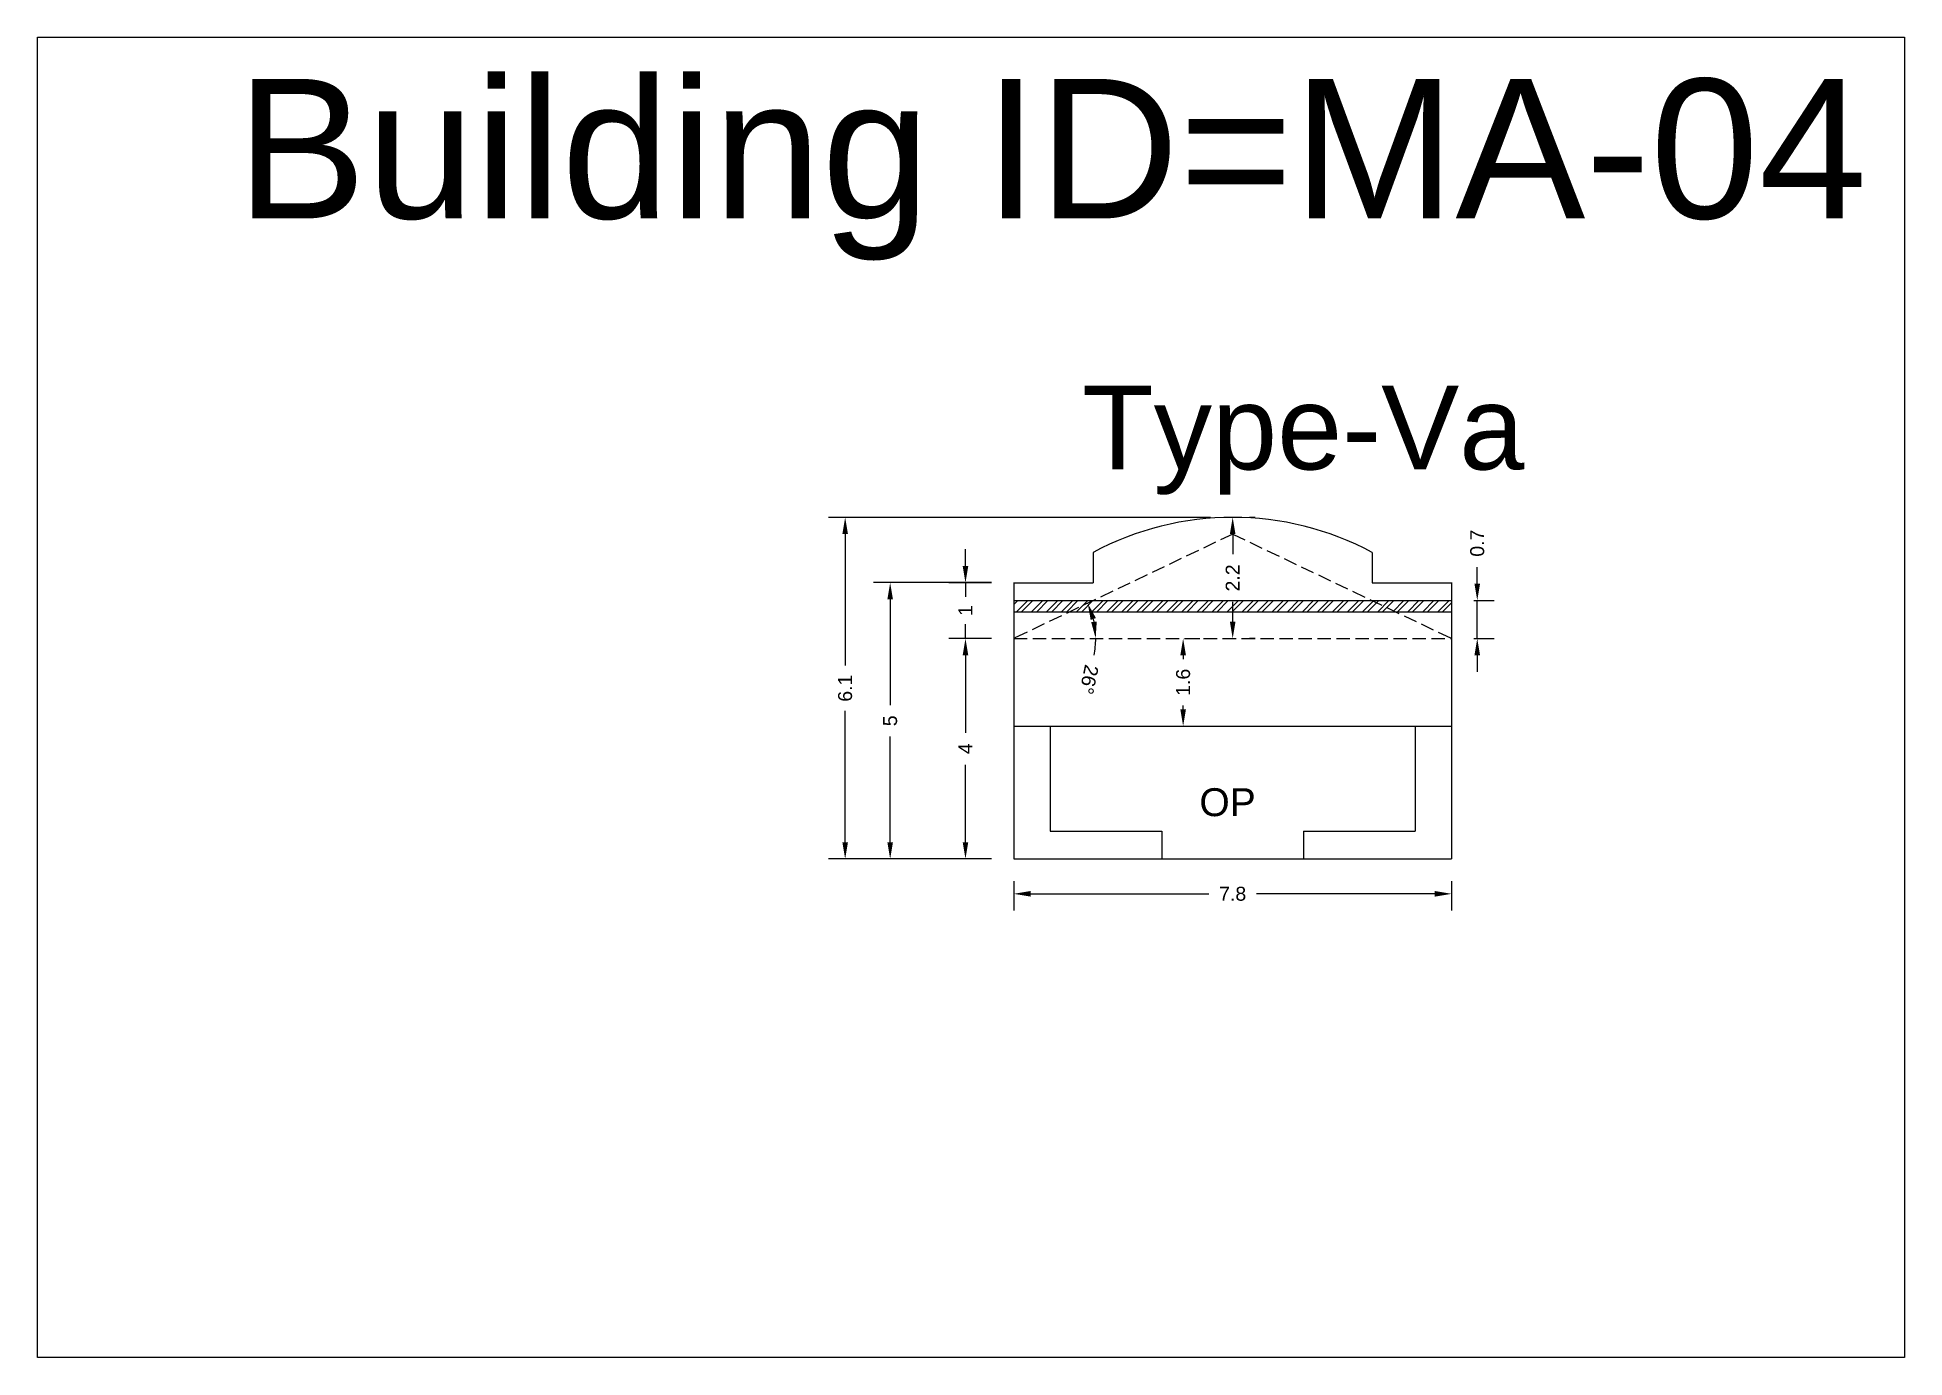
# Model space of a CAD drawing. Header units: metres. Extents: x 3416649 to 3417100, y -6712966 to -6712690.
# Drawn here: x 3416777.15 to 3416810.59, y -6712713.74 to -6712690.08 of the extents above; entities that cross this region are included whole.
import ezdxf

# ---------------------------------------------------------------- set-up
doc = ezdxf.new("R2010")
doc.units = ezdxf.units.M
doc.linetypes.add('ACAD_ISO02W100', pattern=[15, 12, -3])
doc.layers.add('Dotted', color=7, linetype='ACAD_ISO02W100', plot=False)
doc.styles.get("Standard").update_dxf_attribs({"font": 'arial.ttf'})
doc.dimstyles.new('ISO-25', dxfattribs={"dimtxt": 0.25, "dimasz": 0.3, "dimexe": 0.3, "dimexo": 0.4, "dimgap": 0.2, "dimtad": 0, "dimdec": 1, "dimdsep": 46, "dimtxsty": 'Standard', "dimcen": 2.5, "dimadec": 0, "dimazin": 0, "dimtfac": 1, "dimtdec": 1, "dimtmove": 0, "dimatfit": 3, "dimfxl": 1, "dimarcsym": 0})

# ---------------------------------------------------------------- blocks, each defined once
blk = doc.blocks.new('*D27')
at = {"color": 0, "lineweight": -2, "transparency": 16777216}
for start, end in [(11.7411, 13.762), (348.2589, 360)]:
    blk.add_arc((3416794.636, -6712700.853), 1.467, start, end, dxfattribs=at)
at = {"color": 0, "transparency": 16777216}
for points in [[(3416796.013, -6712700.521), (3416796.107, -6712700.487), (3416795.959, -6712700.222)], [(3416796.121, -6712700.55), (3416796.022, -6712700.56), (3416796.102, -6712700.853)]]:
    blk.add_solid(points, dxfattribs=at)
at = {"layer": 'Defpoints', "color": 0, "transparency": 16777216}
for p in [(3416798.556, -6712698.983), (3416796.038, -6712700.424), (3416794.636, -6712700.853), (3416794.636, -6712700.853), (3416802.476, -6712700.853)]:
    blk.add_point(p, dxfattribs=at)
at = {"color": 0, "transparency": 16777216, "insert": (3416795.981, -6712701.589), "char_height": 0.25, "attachment_point": 5, "rotation": 258.2589}
blk.add_mtext('26°', dxfattribs=at)
blk = doc.blocks.new('*D28')
at = {"color": 0, "lineweight": -2, "transparency": 16777216}
for p, q in [((3416794.236, -6712700.853), (3416793.47, -6712700.853)), ((3416793.77, -6712701.153), (3416793.77, -6712702.542)), ((3416793.77, -6712704.503), (3416793.77, -6712703.115)), ((3416794.236, -6712704.803), (3416793.47, -6712704.803))]:
    blk.add_line(p, q, dxfattribs=at)
at = {"color": 0, "transparency": 16777216}
for points in [[(3416793.72, -6712701.153), (3416793.82, -6712701.153), (3416793.77, -6712700.853)], [(3416793.72, -6712704.503), (3416793.82, -6712704.503), (3416793.77, -6712704.803)]]:
    blk.add_solid(points, dxfattribs=at)
at = {"layer": 'Defpoints', "color": 0, "transparency": 16777216}
for p in [(3416793.77, -6712700.853), (3416794.636, -6712700.853), (3416794.636, -6712704.803)]:
    blk.add_point(p, dxfattribs=at)
at = {"color": 0, "transparency": 16777216, "insert": (3416793.77, -6712702.828), "char_height": 0.25, "attachment_point": 5, "rotation": 90}
blk.add_mtext('4', dxfattribs=at)
blk = doc.blocks.new('*D29')
at = {"color": 0, "lineweight": -2, "transparency": 16777216}
for p, q in [((3416793.77, -6712699.553), (3416793.77, -6712699.253)), ((3416794.236, -6712699.853), (3416793.47, -6712699.853)), ((3416793.77, -6712699.853), (3416793.77, -6712700.107)), ((3416793.77, -6712700.853), (3416793.77, -6712700.599)), ((3416794.236, -6712700.853), (3416793.47, -6712700.853)), ((3416793.77, -6712701.153), (3416793.77, -6712701.453))]:
    blk.add_line(p, q, dxfattribs=at)
at = {"color": 0, "transparency": 16777216}
for points in [[(3416793.72, -6712699.553), (3416793.82, -6712699.553), (3416793.77, -6712699.853)], [(3416793.72, -6712701.153), (3416793.82, -6712701.153), (3416793.77, -6712700.853)]]:
    blk.add_solid(points, dxfattribs=at)
at = {"layer": 'Defpoints', "color": 0, "transparency": 16777216}
for p in [(3416793.77, -6712699.853), (3416794.636, -6712699.853), (3416794.636, -6712700.853)]:
    blk.add_point(p, dxfattribs=at)
at = {"color": 0, "transparency": 16777216, "insert": (3416793.77, -6712700.353), "char_height": 0.25, "attachment_point": 5, "rotation": 90}
blk.add_mtext('1', dxfattribs=at)
blk = doc.blocks.new('*D30')
at = {"color": 0, "lineweight": -2, "transparency": 16777216}
for p, q in [((3416798.956, -6712698.683), (3416798.856, -6712698.683)), ((3416798.556, -6712698.983), (3416798.556, -6712699.34)), ((3416798.556, -6712700.553), (3416798.556, -6712700.196)), ((3416798.956, -6712700.853), (3416798.856, -6712700.853))]:
    blk.add_line(p, q, dxfattribs=at)
at = {"color": 0, "transparency": 16777216}
for points in [[(3416798.506, -6712698.983), (3416798.606, -6712698.983), (3416798.556, -6712698.683)], [(3416798.506, -6712700.553), (3416798.606, -6712700.553), (3416798.556, -6712700.853)]]:
    blk.add_solid(points, dxfattribs=at)
at = {"layer": 'Defpoints', "color": 0, "transparency": 16777216}
for p in [(3416798.556, -6712698.683), (3416798.556, -6712700.853), (3416798.556, -6712700.853)]:
    blk.add_point(p, dxfattribs=at)
at = {"color": 0, "transparency": 16777216, "insert": (3416798.556, -6712699.768), "char_height": 0.25, "attachment_point": 5, "rotation": 90}
blk.add_mtext('2.2', dxfattribs=at)
blk = doc.blocks.new('*D31')
at = {"color": 0, "lineweight": -2, "transparency": 16777216}
for p, q in [((3416794.636, -6712705.203), (3416794.636, -6712705.728)), ((3416802.476, -6712705.203), (3416802.476, -6712705.728)), ((3416794.936, -6712705.428), (3416798.129, -6712705.428)), ((3416802.176, -6712705.428), (3416798.983, -6712705.428))]:
    blk.add_line(p, q, dxfattribs=at)
at = {"color": 0, "transparency": 16777216}
for points in [[(3416794.936, -6712705.378), (3416794.936, -6712705.478), (3416794.636, -6712705.428)], [(3416802.176, -6712705.378), (3416802.176, -6712705.478), (3416802.476, -6712705.428)]]:
    blk.add_solid(points, dxfattribs=at)
at = {"layer": 'Defpoints', "color": 0, "transparency": 16777216}
for p in [(3416794.636, -6712704.803), (3416802.476, -6712704.803), (3416802.476, -6712705.428)]:
    blk.add_point(p, dxfattribs=at)
at = {"color": 0, "transparency": 16777216, "insert": (3416798.556, -6712705.428), "char_height": 0.25, "attachment_point": 5}
blk.add_mtext('7.8', dxfattribs=at)
blk = doc.blocks.new('*D32')
at = {"color": 0, "lineweight": -2, "transparency": 16777216}
for p, q in [((3416794.236, -6712699.852), (3416792.121, -6712699.852)), ((3416792.421, -6712700.152), (3416792.421, -6712702.045)), ((3416792.421, -6712704.503), (3416792.421, -6712702.611)), ((3416794.236, -6712704.803), (3416792.121, -6712704.803))]:
    blk.add_line(p, q, dxfattribs=at)
at = {"color": 0, "transparency": 16777216}
for points in [[(3416792.371, -6712700.152), (3416792.471, -6712700.152), (3416792.421, -6712699.852)], [(3416792.371, -6712704.503), (3416792.471, -6712704.503), (3416792.421, -6712704.803)]]:
    blk.add_solid(points, dxfattribs=at)
at = {"layer": 'Defpoints', "color": 0, "transparency": 16777216}
for p in [(3416792.421, -6712699.852), (3416794.636, -6712699.852), (3416794.636, -6712704.803)]:
    blk.add_point(p, dxfattribs=at)
at = {"color": 0, "transparency": 16777216, "insert": (3416792.421, -6712702.328), "char_height": 0.25, "attachment_point": 5, "rotation": 90}
blk.add_mtext('5', dxfattribs=at)
blk = doc.blocks.new('*D33')
at = {"color": 0, "lineweight": -2, "transparency": 16777216}
for p, q in [((3416798.156, -6712698.683), (3416791.315, -6712698.683)), ((3416791.615, -6712698.983), (3416791.615, -6712701.339)), ((3416791.615, -6712704.503), (3416791.615, -6712702.147)), ((3416794.236, -6712704.803), (3416791.315, -6712704.803))]:
    blk.add_line(p, q, dxfattribs=at)
at = {"color": 0, "transparency": 16777216}
for points in [[(3416791.565, -6712698.983), (3416791.665, -6712698.983), (3416791.615, -6712698.683)], [(3416791.565, -6712704.503), (3416791.665, -6712704.503), (3416791.615, -6712704.803)]]:
    blk.add_solid(points, dxfattribs=at)
at = {"layer": 'Defpoints', "color": 0, "transparency": 16777216}
for p in [(3416791.615, -6712698.683), (3416798.556, -6712698.683), (3416794.636, -6712704.803)]:
    blk.add_point(p, dxfattribs=at)
at = {"color": 0, "transparency": 16777216, "insert": (3416791.615, -6712701.743), "char_height": 0.25, "attachment_point": 5, "rotation": 90}
blk.add_mtext('6.1', dxfattribs=at)
blk = doc.blocks.new('*D34')
at = {"color": 0, "lineweight": -2, "transparency": 16777216}
for p, q in [((3416797.696, -6712700.853), (3416797.969, -6712700.853)), ((3416797.669, -6712701.153), (3416797.669, -6712701.222)), ((3416797.669, -6712702.123), (3416797.669, -6712702.054)), ((3416797.696, -6712702.423), (3416797.969, -6712702.423))]:
    blk.add_line(p, q, dxfattribs=at)
at = {"color": 0, "transparency": 16777216}
for points in [[(3416797.619, -6712701.153), (3416797.719, -6712701.153), (3416797.669, -6712700.853)], [(3416797.619, -6712702.123), (3416797.719, -6712702.123), (3416797.669, -6712702.423)]]:
    blk.add_solid(points, dxfattribs=at)
at = {"layer": 'Defpoints', "color": 0, "transparency": 16777216}
for p in [(3416797.296, -6712700.853), (3416797.669, -6712700.853), (3416797.296, -6712702.423)]:
    blk.add_point(p, dxfattribs=at)
at = {"color": 0, "transparency": 16777216, "insert": (3416797.669, -6712701.638), "char_height": 0.25, "attachment_point": 5, "rotation": 90}
blk.add_mtext('1.6', dxfattribs=at)
blk = doc.blocks.new('*D35')
at = {"color": 0, "lineweight": -2, "transparency": 16777216}
for p, q in [((3416802.937, -6712699.873), (3416802.937, -6712699.573)), ((3416802.876, -6712700.173), (3416803.237, -6712700.173)), ((3416802.937, -6712700.853), (3416802.937, -6712700.173)), ((3416802.876, -6712700.853), (3416803.237, -6712700.853)), ((3416802.937, -6712701.153), (3416802.937, -6712701.453))]:
    blk.add_line(p, q, dxfattribs=at)
at = {"color": 0, "transparency": 16777216}
for points in [[(3416802.887, -6712699.873), (3416802.987, -6712699.873), (3416802.937, -6712700.173)], [(3416802.887, -6712701.153), (3416802.987, -6712701.153), (3416802.937, -6712700.853)]]:
    blk.add_solid(points, dxfattribs=at)
at = {"layer": 'Defpoints', "color": 0, "transparency": 16777216}
for p in [(3416802.476, -6712700.173), (3416802.937, -6712700.173), (3416802.476, -6712700.853)]:
    blk.add_point(p, dxfattribs=at)
at = {"color": 0, "transparency": 16777216, "insert": (3416802.937, -6712699.145), "char_height": 0.25, "attachment_point": 5, "rotation": 90}
blk.add_mtext('0.7', dxfattribs=at)

msp = doc.modelspace()

# ---------------------------------------------------------------- hatches: boundary and pattern name
h = msp.add_hatch()
h.set_pattern_fill('ANSI32', color=256, scale=0.02)
h.set_pattern_definition([(45, (0, 0), (-0.134703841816, 0.134703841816), []), (45, (0.0898, 0), (-0.134703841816, 0.134703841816), [])])
h.paths.add_polyline_path([(3416802.476, -6712700.173), (3416794.636, -6712700.173), (3416794.636, -6712700.373), (3416802.476, -6712700.373)])

# ---------------------------------------------------------------- linework, layer by layer
msp.add_lwpolyline([(3416777.146, -6712690.082), (3416810.592, -6712690.082), (3416810.592, -6712713.738), (3416777.146, -6712713.738)], close=True)
for points in [[(3416796.056, -6712699.313), (3416796.056, -6712699.853)], [(3416801.056, -6712699.313), (3416801.056, -6712699.853)], [(3416794.636, -6712699.852), (3416794.636, -6712704.803)], [(3416794.636, -6712699.853), (3416796.056, -6712699.853)], [(3416801.056, -6712699.853), (3416802.476, -6712699.853)], [(3416802.476, -6712699.852), (3416802.476, -6712704.803)], [(3416794.636, -6712700.173), (3416802.476, -6712700.173)], [(3416794.636, -6712700.373), (3416802.476, -6712700.373)], [(3416794.636, -6712702.423), (3416802.476, -6712702.423)], [(3416795.286, -6712702.423), (3416795.286, -6712704.303)], [(3416801.826, -6712702.423), (3416801.826, -6712704.303)], [(3416795.286, -6712704.303), (3416797.286, -6712704.303)], [(3416797.286, -6712704.303), (3416797.286, -6712704.803)], [(3416799.826, -6712704.303), (3416799.826, -6712704.803)], [(3416799.826, -6712704.303), (3416801.826, -6712704.303)], [(3416794.636, -6712704.803), (3416802.476, -6712704.803)]]:
    msp.add_lwpolyline(points)
msp.add_arc((3416798.556, -6712703.958), 5.275, 61.7119, 118.2881)
at = {"layer": 'Dotted', "ltscale": 0.02}
for points in [[(3416798.556, -6712698.983), (3416794.636, -6712700.853)], [(3416798.556, -6712698.983), (3416802.476, -6712700.853)], [(3416794.636, -6712700.853), (3416802.476, -6712700.853)]]:
    msp.add_lwpolyline(points, dxfattribs=at)

# ---------------------------------------------------------------- texts
at = {"attachment_point": 1}
for s, width, heights, insert, char_height in [('Building ID=MA-04', 67.86454, [0.517], (3416780.709, -6712690.827), 2.5), ('Type-Va', 9.99112, [0.517], (3416795.86, -6712696.325), 1.5), ('OP', 1.17554, [0], (3416797.96, -6712703.536), 0.5)]:
    msp.add_mtext_dynamic_manual_height_columns(s, width=width, gutter_width=12.5, heights=heights, dxfattribs=dict(at, insert=insert, char_height=char_height))

# ---------------------------------------------------------------- dimensions: what is measured, and where the dimension line sits
for base, p1, p2, picture, middle in [((3416791.615, -6712698.683), (3416794.636, -6712704.803), (3416798.556, -6712698.683), '*D33', (3416791.615, -6712701.743)), ((3416798.556, -6712700.853), (3416798.556, -6712698.683), (3416798.556, -6712700.853), '*D30', (3416798.556, -6712699.768)), ((3416802.937, -6712700.173), (3416802.476, -6712700.853), (3416802.476, -6712700.173), '*D35', (3416802.937, -6712699.145)), ((3416793.77, -6712699.853), (3416794.636, -6712700.853), (3416794.636, -6712699.853), '*D29', (3416793.77, -6712700.353)), ((3416792.421, -6712699.852), (3416794.636, -6712704.803), (3416794.636, -6712699.852), '*D32', (3416792.421, -6712702.328)), ((3416793.769937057, -6712700.853065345), (3416794.635734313, -6712704.803065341), (3416794.635734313, -6712700.853065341), '*D28', (3416793.769937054, -6712702.828065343))]:
    dim = msp.add_linear_dim(base=base, p1=p1, p2=p2, angle=90, dimstyle='ISO-25')
    dim.commit()
    dim.dimension.update_dxf_attribs({"geometry": picture, "text_midpoint": middle})
dim = msp.add_angular_dim_2l(base=(3416796.038, -6712700.424), line1=((3416794.636, -6712700.853), (3416802.476, -6712700.853)), line2=((3416798.556, -6712698.983), (3416794.636, -6712700.853)), dimstyle='ISO-25')
dim.commit()
dim.dimension.update_dxf_attribs({"geometry": '*D27', "text_midpoint": (3416795.981, -6712701.589)})
dim = msp.add_linear_dim(base=(3416797.669, -6712700.853), p1=(3416797.296, -6712702.423), p2=(3416797.296, -6712700.853), angle=90, dimstyle='ISO-25')
dim.commit()
dim.dimension.update_dxf_attribs({"geometry": '*D34', "text_midpoint": (3416797.669, -6712701.638), "dimtype": 160})
dim = msp.add_linear_dim(base=(3416802.476, -6712705.428), p1=(3416794.636, -6712704.803), p2=(3416802.476, -6712704.803), dimstyle='ISO-25')
dim.commit()
dim.dimension.update_dxf_attribs({"geometry": '*D31', "text_midpoint": (3416798.556, -6712705.428)})

doc.saveas('drawing.dxf')
